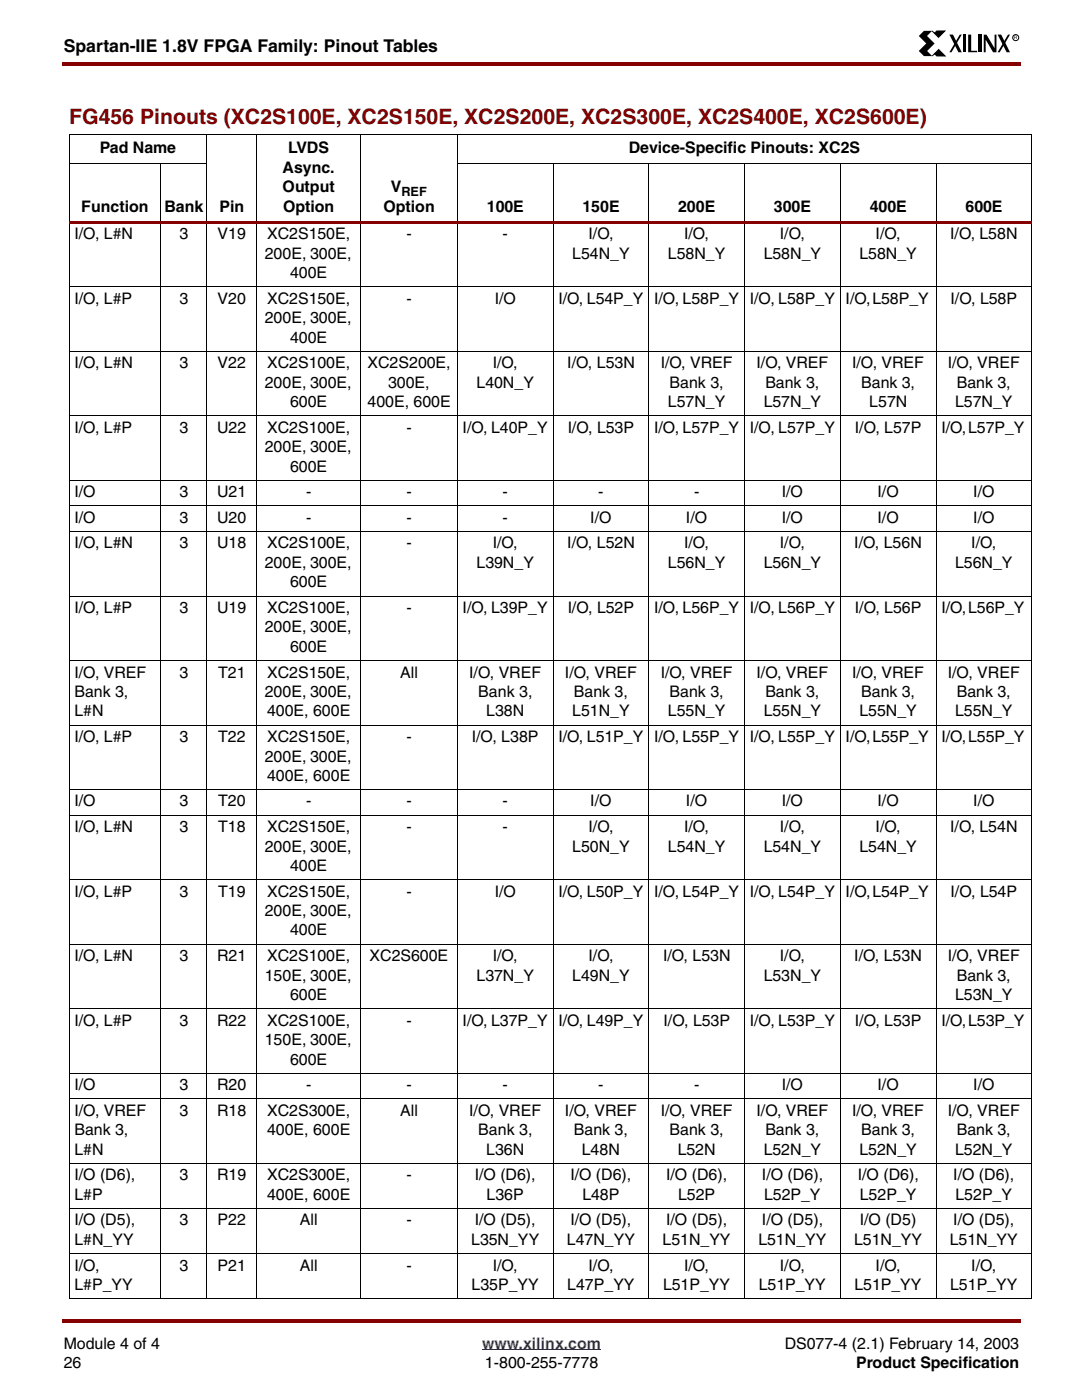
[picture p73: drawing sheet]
<svg xmlns="http://www.w3.org/2000/svg" width="216mm" height="279mm" viewBox="0 0 216 279" stroke-linecap="round" stroke-linejoin="round" font-family="sans-serif">
<defs><g id="words">
<text font-size="4.2" fill="#850000" x="13.8" y="24.8">FG456 Pinouts (XC2S100E, XC2S150E, XC2S200E, XC2S300E, XC2S400E, XC2S600E)</text>
<text font-size="3.5" x="12.7" y="10.5">Spartan-IIE 1.8V FPGA Family: Pinout Tables</text>
<g font-size="3.2">
<text x="19.9" y="30.6">Pad Name</text>
<text x="56.3" y="34.5">Async.</text>
<text x="57.5" y="30.6">LVDS</text>
<text x="125.4" y="30.6">Device-Specific Pinouts: XC2S</text>
<text x="56.3" y="38.4">Output</text>
<text x="77.9" y="38.4">V</text>
<text x="14.9" y="47.7">I/O, L#N</text>
<text x="16.2" y="42.2">Function</text>
<text x="32.8" y="42.2">Bank</text>
<text x="35.8" y="47.7">3</text>
<text x="43.4" y="47.7">V19</text>
<text x="43.8" y="42.2">Pin</text>
<text x="53.3" y="47.7">XC2S150E,</text>
<text x="56.4" y="42.2">Option</text>
<text x="76.5" y="42.2">Option</text>
<text x="81" y="47.7">-</text>
<text x="97.1" y="42.2">100E</text>
<text x="100.2" y="47.7">-</text>
<text x="116.2" y="42.2">150E</text>
<text x="117.3" y="47.7">I/O,</text>
<text x="135.2" y="42.2">200E</text>
<text x="136.4" y="47.7">I/O,</text>
<text x="154.3" y="42.2">300E</text>
<text x="155.5" y="47.7">I/O,</text>
<text x="173.4" y="42.2">400E</text>
<text x="174.6" y="47.7">I/O,</text>
<text x="189.4" y="47.7">I/O, L58N</text>
<text x="192.5" y="42.2">600E</text>
<text x="52.8" y="51.6">200E, 300E,</text>
<text x="114.1" y="51.6">L54N_Y</text>
<text x="133.2" y="51.6">L58N_Y</text>
<text x="152.3" y="51.6">L58N_Y</text>
<text x="171.4" y="51.6">L58N_Y</text>
<text x="57.9" y="55.5">400E</text>
<text x="14.9" y="60.6">I/O, L#P</text>
<text x="35.8" y="60.6">3</text>
<text x="43.4" y="60.6">V20</text>
<text x="52.8" y="64.5">200E, 300E,</text>
<text x="53.3" y="60.6">XC2S150E,</text>
<text x="81" y="60.6">-</text>
<text x="98.6" y="60.6">I/O</text>
<text x="111.3" y="60.6">I/O, L54P_Y</text>
<text x="130.4" y="60.6">I/O, L58P_Y</text>
<text x="149.5" y="60.6">I/O, L58P_Y</text>
<text x="168.6" y="60.6">I/O, L58P_Y</text>
<text x="189.5" y="60.6">I/O, L58P</text>
<text x="57.9" y="68.4">400E</text>
<text x="14.9" y="73.4">I/O, L#N</text>
<text x="35.8" y="73.4">3</text>
<text x="43.4" y="73.4">V22</text>
<text x="52.8" y="77.3">200E, 300E,</text>
<text x="53.3" y="73.4">XC2S100E,</text>
<text x="73.3" y="73.4">XC2S200E,</text>
<text x="77.4" y="77.3">300E,</text>
<text x="95" y="77.3">L40N_Y</text>
<text x="98.3" y="73.4">I/O,</text>
<text x="113.1" y="73.4">I/O, L53N</text>
<text x="131.7" y="73.4">I/O, VREF</text>
<text x="133.5" y="77.3">Bank 3,</text>
<text x="150.8" y="73.4">I/O, VREF</text>
<text x="152.6" y="77.3">Bank 3,</text>
<text x="169.9" y="73.4">I/O, VREF</text>
<text x="171.7" y="77.3">Bank 3,</text>
<text x="189" y="73.4">I/O, VREF</text>
<text x="190.8" y="77.3">Bank 3,</text>
<text x="57.9" y="81.2">600E</text>
<text x="73.3" y="81.2">400E, 600E</text>
<text x="133.2" y="81.2">L57N_Y</text>
<text x="152.3" y="81.2">L57N_Y</text>
<text x="173.3" y="81.2">L57N</text>
<text x="190.5" y="81.2">L57N_Y</text>
<text x="14.9" y="86.4">I/O, L#P</text>
<text x="35.8" y="86.4">3</text>
<text x="43.3" y="86.4">U22</text>
<text x="53.3" y="86.4">XC2S100E,</text>
<text x="81" y="86.4">-</text>
<text x="92.2" y="86.4">I/O, L40P_Y</text>
<text x="113.2" y="86.4">I/O, L53P</text>
<text x="130.4" y="86.4">I/O, L57P_Y</text>
<text x="149.5" y="86.4">I/O, L57P_Y</text>
<text x="170.4" y="86.4">I/O, L57P</text>
<text x="187.7" y="86.4">I/O, L57P_Y</text>
<text x="52.8" y="90.2">200E, 300E,</text>
<text x="57.9" y="94.1">600E</text>
<text x="14.9" y="99.2">I/O</text>
<text x="35.8" y="99.2">3</text>
<text x="43.3" y="99.2">U21</text>
<text x="61" y="99.2">-</text>
<text x="81" y="99.2">-</text>
<text x="100.2" y="99.2">-</text>
<text x="119.3" y="99.2">-</text>
<text x="138.4" y="99.2">-</text>
<text x="155.9" y="99.2">I/O</text>
<text x="175" y="99.2">I/O</text>
<text x="194.1" y="99.2">I/O</text>
<text x="14.9" y="104.4">I/O</text>
<text x="35.8" y="104.4">3</text>
<text x="43.3" y="104.4">U20</text>
<text x="61" y="104.4">-</text>
<text x="81" y="104.4">-</text>
<text x="100.2" y="104.4">-</text>
<text x="117.7" y="104.4">I/O</text>
<text x="136.8" y="104.4">I/O</text>
<text x="155.9" y="104.4">I/O</text>
<text x="175" y="104.4">I/O</text>
<text x="194.1" y="104.4">I/O</text>
<text x="14.9" y="109.4">I/O, L#N</text>
<text x="35.8" y="109.4">3</text>
<text x="43.3" y="109.4">U18</text>
<text x="52.8" y="113.3">200E, 300E,</text>
<text x="53.3" y="109.4">XC2S100E,</text>
<text x="81" y="109.4">-</text>
<text x="95" y="113.3">L39N_Y</text>
<text x="98.3" y="109.4">I/O,</text>
<text x="113.1" y="109.4">I/O, L52N</text>
<text x="133.2" y="113.3">L56N_Y</text>
<text x="136.4" y="109.4">I/O,</text>
<text x="152.3" y="113.3">L56N_Y</text>
<text x="155.5" y="109.4">I/O,</text>
<text x="170.3" y="109.4">I/O, L56N</text>
<text x="190.5" y="113.3">L56N_Y</text>
<text x="193.7" y="109.4">I/O,</text>
<text x="57.9" y="117.2">600E</text>
<text x="14.9" y="122.3">I/O, L#P</text>
<text x="35.8" y="122.3">3</text>
<text x="43.3" y="122.3">U19</text>
<text x="53.3" y="122.3">XC2S100E,</text>
<text x="81" y="122.3">-</text>
<text x="92.2" y="122.3">I/O, L39P_Y</text>
<text x="113.2" y="122.3">I/O, L52P</text>
<text x="130.4" y="122.3">I/O, L56P_Y</text>
<text x="149.5" y="122.3">I/O, L56P_Y</text>
<text x="170.4" y="122.3">I/O, L56P</text>
<text x="187.7" y="122.3">I/O, L56P_Y</text>
<text x="52.8" y="126.2">200E, 300E,</text>
<text x="57.9" y="130.1">600E</text>
<text x="14.9" y="135.2">I/O, VREF</text>
<text x="35.8" y="135.2">3</text>
<text x="43.5" y="135.2">T21</text>
<text x="53.3" y="135.2">XC2S150E,</text>
<text x="79.8" y="135.2">All</text>
<text x="93.6" y="135.2">I/O, VREF</text>
<text x="112.6" y="135.2">I/O, VREF</text>
<text x="131.7" y="135.2">I/O, VREF</text>
<text x="150.8" y="135.2">I/O, VREF</text>
<text x="169.9" y="135.2">I/O, VREF</text>
<text x="189" y="135.2">I/O, VREF</text>
<text x="14.9" y="139.1">Bank 3,</text>
<text x="14.9" y="143">L#N</text>
<text x="52.8" y="139.1">200E, 300E,</text>
<text x="53.3" y="143">400E, 600E</text>
<text x="95.4" y="139.1">Bank 3,</text>
<text x="96.9" y="143">L38N</text>
<text x="114.1" y="143">L51N_Y</text>
<text x="114.4" y="139.1">Bank 3,</text>
<text x="133.2" y="143">L55N_Y</text>
<text x="133.5" y="139.1">Bank 3,</text>
<text x="152.3" y="143">L55N_Y</text>
<text x="152.6" y="139.1">Bank 3,</text>
<text x="171.4" y="143">L55N_Y</text>
<text x="171.7" y="139.1">Bank 3,</text>
<text x="190.5" y="143">L55N_Y</text>
<text x="190.8" y="139.1">Bank 3,</text>
<text x="14.9" y="148.1">I/O, L#P</text>
<text x="35.8" y="148.1">3</text>
<text x="43.5" y="148.1">T22</text>
<text x="53.3" y="148.1">XC2S150E,</text>
<text x="81" y="148.1">-</text>
<text x="94.1" y="148.1">I/O, L38P</text>
<text x="111.3" y="148.1">I/O, L51P_Y</text>
<text x="130.4" y="148.1">I/O, L55P_Y</text>
<text x="149.5" y="148.1">I/O, L55P_Y</text>
<text x="168.6" y="148.1">I/O, L55P_Y</text>
<text x="187.7" y="148.1">I/O, L55P_Y</text>
<text x="52.8" y="152">200E, 300E,</text>
<text x="53.3" y="155.8">400E, 600E</text>
<text x="14.9" y="161">I/O</text>
<text x="35.8" y="161">3</text>
<text x="43.5" y="161">T20</text>
<text x="61" y="161">-</text>
<text x="81" y="161">-</text>
<text x="100.2" y="161">-</text>
<text x="117.7" y="161">I/O</text>
<text x="136.8" y="161">I/O</text>
<text x="155.9" y="161">I/O</text>
<text x="175" y="161">I/O</text>
<text x="194.1" y="161">I/O</text>
<text x="14.9" y="166.1">I/O, L#N</text>
<text x="35.8" y="166.1">3</text>
<text x="43.5" y="166.1">T18</text>
<text x="53.3" y="166.1">XC2S150E,</text>
<text x="81" y="166.1">-</text>
<text x="100.2" y="166.1">-</text>
<text x="117.3" y="166.1">I/O,</text>
<text x="136.4" y="166.1">I/O,</text>
<text x="155.5" y="166.1">I/O,</text>
<text x="174.6" y="166.1">I/O,</text>
<text x="189.4" y="166.1">I/O, L54N</text>
<text x="52.8" y="170">200E, 300E,</text>
<text x="57.9" y="173.8">400E</text>
<text x="114.1" y="170">L50N_Y</text>
<text x="133.2" y="170">L54N_Y</text>
<text x="152.3" y="170">L54N_Y</text>
<text x="171.4" y="170">L54N_Y</text>
<text x="14.9" y="178.9">I/O, L#P</text>
<text x="35.8" y="178.9">3</text>
<text x="43.5" y="178.9">T19</text>
<text x="53.3" y="178.9">XC2S150E,</text>
<text x="81" y="178.9">-</text>
<text x="98.6" y="178.9">I/O</text>
<text x="111.3" y="178.9">I/O, L50P_Y</text>
<text x="130.4" y="178.9">I/O, L54P_Y</text>
<text x="149.5" y="178.9">I/O, L54P_Y</text>
<text x="168.6" y="178.9">I/O, L54P_Y</text>
<text x="189.5" y="178.9">I/O, L54P</text>
<text x="52.8" y="182.8">200E, 300E,</text>
<text x="14.9" y="191.8">I/O, L#N</text>
<text x="35.8" y="191.8">3</text>
<text x="43.3" y="191.8">R21</text>
<text x="53.3" y="191.8">XC2S100E,</text>
<text x="57.9" y="186.7">400E</text>
<text x="73.7" y="191.8">XC2S600E</text>
<text x="98.3" y="191.8">I/O,</text>
<text x="117.3" y="191.8">I/O,</text>
<text x="132.2" y="191.8">I/O, L53N</text>
<text x="155.5" y="191.8">I/O,</text>
<text x="170.3" y="191.8">I/O, L53N</text>
<text x="189" y="191.8">I/O, VREF</text>
<text x="52.8" y="195.7">150E, 300E,</text>
<text x="95" y="195.7">L37N_Y</text>
<text x="114.1" y="195.7">L49N_Y</text>
<text x="152.3" y="195.7">L53N_Y</text>
<text x="190.8" y="195.7">Bank 3,</text>
<text x="57.9" y="199.6">600E</text>
<text x="190.5" y="199.6">L53N_Y</text>
<text x="14.9" y="204.7">I/O, L#P</text>
<text x="35.8" y="204.7">3</text>
<text x="43.3" y="204.7">R22</text>
<text x="52.8" y="208.6">150E, 300E,</text>
<text x="53.3" y="204.7">XC2S100E,</text>
<text x="81" y="204.7">-</text>
<text x="92.2" y="204.7">I/O, L37P_Y</text>
<text x="111.3" y="204.7">I/O, L49P_Y</text>
<text x="132.3" y="204.7">I/O, L53P</text>
<text x="149.5" y="204.7">I/O, L53P_Y</text>
<text x="170.4" y="204.7">I/O, L53P</text>
<text x="187.7" y="204.7">I/O, L53P_Y</text>
<text x="57.9" y="212.5">600E</text>
<text x="14.9" y="217.6">I/O</text>
<text x="35.8" y="217.6">3</text>
<text x="43.3" y="217.6">R20</text>
<text x="61" y="217.6">-</text>
<text x="81" y="217.6">-</text>
<text x="100.2" y="217.6">-</text>
<text x="119.3" y="217.6">-</text>
<text x="138.4" y="217.6">-</text>
<text x="155.9" y="217.6">I/O</text>
<text x="175" y="217.6">I/O</text>
<text x="194.1" y="217.6">I/O</text>
<text x="14.9" y="222.7">I/O, VREF</text>
<text x="14.9" y="226.6">Bank 3,</text>
<text x="35.8" y="222.7">3</text>
<text x="43.3" y="222.7">R18</text>
<text x="53.3" y="222.7">XC2S300E,</text>
<text x="53.3" y="226.6">400E, 600E</text>
<text x="79.8" y="222.7">All</text>
<text x="93.6" y="222.7">I/O, VREF</text>
<text x="95.4" y="226.6">Bank 3,</text>
<text x="112.6" y="222.7">I/O, VREF</text>
<text x="114.4" y="226.6">Bank 3,</text>
<text x="131.7" y="222.7">I/O, VREF</text>
<text x="133.5" y="226.6">Bank 3,</text>
<text x="150.8" y="222.7">I/O, VREF</text>
<text x="152.6" y="226.6">Bank 3,</text>
<text x="169.9" y="222.7">I/O, VREF</text>
<text x="171.7" y="226.6">Bank 3,</text>
<text x="189" y="222.7">I/O, VREF</text>
<text x="190.8" y="226.6">Bank 3,</text>
<text x="14.9" y="230.5">L#N</text>
<text x="96.9" y="230.5">L36N</text>
<text x="116" y="230.5">L48N</text>
<text x="135.1" y="230.5">L52N</text>
<text x="152.3" y="230.5">L52N_Y</text>
<text x="171.4" y="230.5">L52N_Y</text>
<text x="190.5" y="230.5">L52N_Y</text>
<text x="14.9" y="235.6">I/O (D6),</text>
<text x="14.9" y="239.4">L#P</text>
<text x="35.8" y="235.6">3</text>
<text x="43.3" y="235.6">R19</text>
<text x="53.3" y="235.6">XC2S300E,</text>
<text x="53.3" y="239.4">400E, 600E</text>
<text x="81" y="235.6">-</text>
<text x="94.7" y="235.6">I/O (D6),</text>
<text x="97" y="239.4">L36P</text>
<text x="113.7" y="235.6">I/O (D6),</text>
<text x="116.1" y="239.4">L48P</text>
<text x="132.8" y="235.6">I/O (D6),</text>
<text x="135.2" y="239.4">L52P</text>
<text x="151.9" y="235.6">I/O (D6),</text>
<text x="152.4" y="239.4">L52P_Y</text>
<text x="171" y="235.6">I/O (D6),</text>
<text x="171.4" y="239.4">L52P_Y</text>
<text x="190.1" y="235.6">I/O (D6),</text>
<text x="190.5" y="239.4">L52P_Y</text>
<text x="14.9" y="244.6">I/O (D5),</text>
<text x="35.8" y="244.6">3</text>
<text x="43.4" y="244.6">P22</text>
<text x="59.8" y="244.6">All</text>
<text x="81" y="244.6">-</text>
<text x="94.7" y="244.6">I/O (D5),</text>
<text x="113.7" y="244.6">I/O (D5),</text>
<text x="132.8" y="244.6">I/O (D5),</text>
<text x="151.9" y="244.6">I/O (D5),</text>
<text x="171.4" y="244.6">I/O (D5)</text>
<text x="190.1" y="244.6">I/O (D5),</text>
<text x="14.9" y="248.5">L#N_YY</text>
<text x="93.9" y="248.5">L35N_YY</text>
<text x="113" y="248.5">L47N_YY</text>
<text x="132.1" y="248.5">L51N_YY</text>
<text x="151.2" y="248.5">L51N_YY</text>
<text x="170.3" y="248.5">L51N_YY</text>
<text x="189.4" y="248.5">L51N_YY</text>
<text x="14.9" y="253.6">I/O,</text>
<text x="14.9" y="257.4">L#P_YY</text>
<text x="35.8" y="253.6">3</text>
<text x="43.4" y="253.6">P21</text>
<text x="59.8" y="253.6">All</text>
<text x="81" y="253.6">-</text>
<text x="94" y="257.4">L35P_YY</text>
<text x="98.3" y="253.6">I/O,</text>
<text x="113.1" y="257.4">L47P_YY</text>
<text x="117.3" y="253.6">I/O,</text>
<text x="132.2" y="257.4">L51P_YY</text>
<text x="136.4" y="253.6">I/O,</text>
<text x="151.3" y="257.4">L51P_YY</text>
<text x="155.5" y="253.6">I/O,</text>
<text x="170.4" y="257.4">L51P_YY</text>
<text x="174.6" y="253.6">I/O,</text>
<text x="189.5" y="257.4">L51P_YY</text>
<text x="193.7" y="253.6">I/O,</text>
<text x="12.7" y="269.2">Module 4 of 4</text>
<text x="156.5" y="269.2">DS077-4 (2.1) February 14, 2003</text>
<text x="12.7" y="273.1">26</text>
<text x="96.7" y="273.1">1-800-255-7778</text>
<text x="170.7" y="273.1">Product Specification</text>
</g>
<text font-size="3.2" fill="#00f" x="96.1" y="269.2">www.xilinx.com</text>
<text font-size="2.5" x="80.1" y="39.2">REF</text>
<text font-size="1" x="202.2" y="7.9">R</text>
</g></defs>
<g fill="#850000">
<path d="M12.4 12.4h.3v.7h-.3z"/>
<path d="M12.7 12.4h190.8v.7h-190.8z"/>
</g>
<path d="M12.7 267h190.5v9.9h-190.5z" fill="#fff"/>
<path d="M96.1 269.4h23.7" fill="none" stroke="#00f" stroke-width=".2"/>
<g fill="#850000">
<path d="M12.4 263.2h.3v.7h-.3z"/>
<path d="M12.7 263.2h190.8v.7h-190.8z"/>
</g>
<path d="M183.1 6.1h20.1v5.2h-20.1z" fill="#fff"/>
<path d="M184.2 6.2h1.7l-1.1 1 1.6 1.5-1.5 1.5 1 1h-1.7l-1-1 1.5-1.5-1.5-1.5zM189.3 6.9h.7l1.8 3.5h-.7zM191.4 6.9h.4l-2.1 3.5h-.4zM192 6.9h.6v3.5h-.6zM193 6.9h.6v3.2h1.2v.3h-1.8zM195.1 6.9h.6v3.5h-.6zM196.2 6.9h.5l1.6 2.7v-2.7h.4v3.5h-.7l-1.5-2.5v2.5h-.3zM198.9 6.9h.7l1.8 3.5h-.7zM201 6.9h.4l-2.1 3.5h-.4z" fill="#000"/>
<path d="M185.9 6.2l.4 .4 .5-.4h1.6l-1.3 1.3zM186.3 10.7l-.4 .5 1.3-1.3 1.3 1.3h-1.7z" fill="#000" stroke="#000" stroke-width=".2"/>
<g fill="none" stroke="#000" stroke-width=".2">
<path d="M13.8 26.9h191.9M13.8 32.7h27.5M13.8 26.9v232.3M32 32.7v226.5M41.2 26.8v232.4M51.2 26.8v232.4M71.9 26.8v232.4M91.1 32.7h114.6M91.2 26.8v232.4M110.3 32.7v226.5M129.4 32.7v226.5M148.5 32.7v226.5"/>
<path d="M167.6 32.7v226.5M186.6 32.7v226.5M205.7 26.9v232.3"/>
<circle cx="202.5" cy="7.5" r=".6"/>
</g>
<path d="M13.8 44.1h191.9v.6h-191.9z" fill="#850000"/>
<g fill="none" stroke="#000" stroke-width=".2">
<path d="M13.8 57.2h191.9M13.8 70.1h191.9M13.8 83h191.9M13.8 95.9h191.9M13.8 101h191.9M13.8 106.1h191.9M13.8 119h191.9M13.8 131.9h191.9M13.8 144.7h191.9M13.8 157.6h191.9M13.8 162.7h191.9M13.8 175.6h191.9"/>
<path d="M13.8 188.5h191.9M13.8 201.3h191.9M13.8 214.2h191.9M13.8 219.3h191.9M13.8 232.2h191.9M13.8 241.2h191.9M13.8 250.2h191.9M13.8 259.2h191.9"/>
</g>
<use href="#words"/>
</svg>
